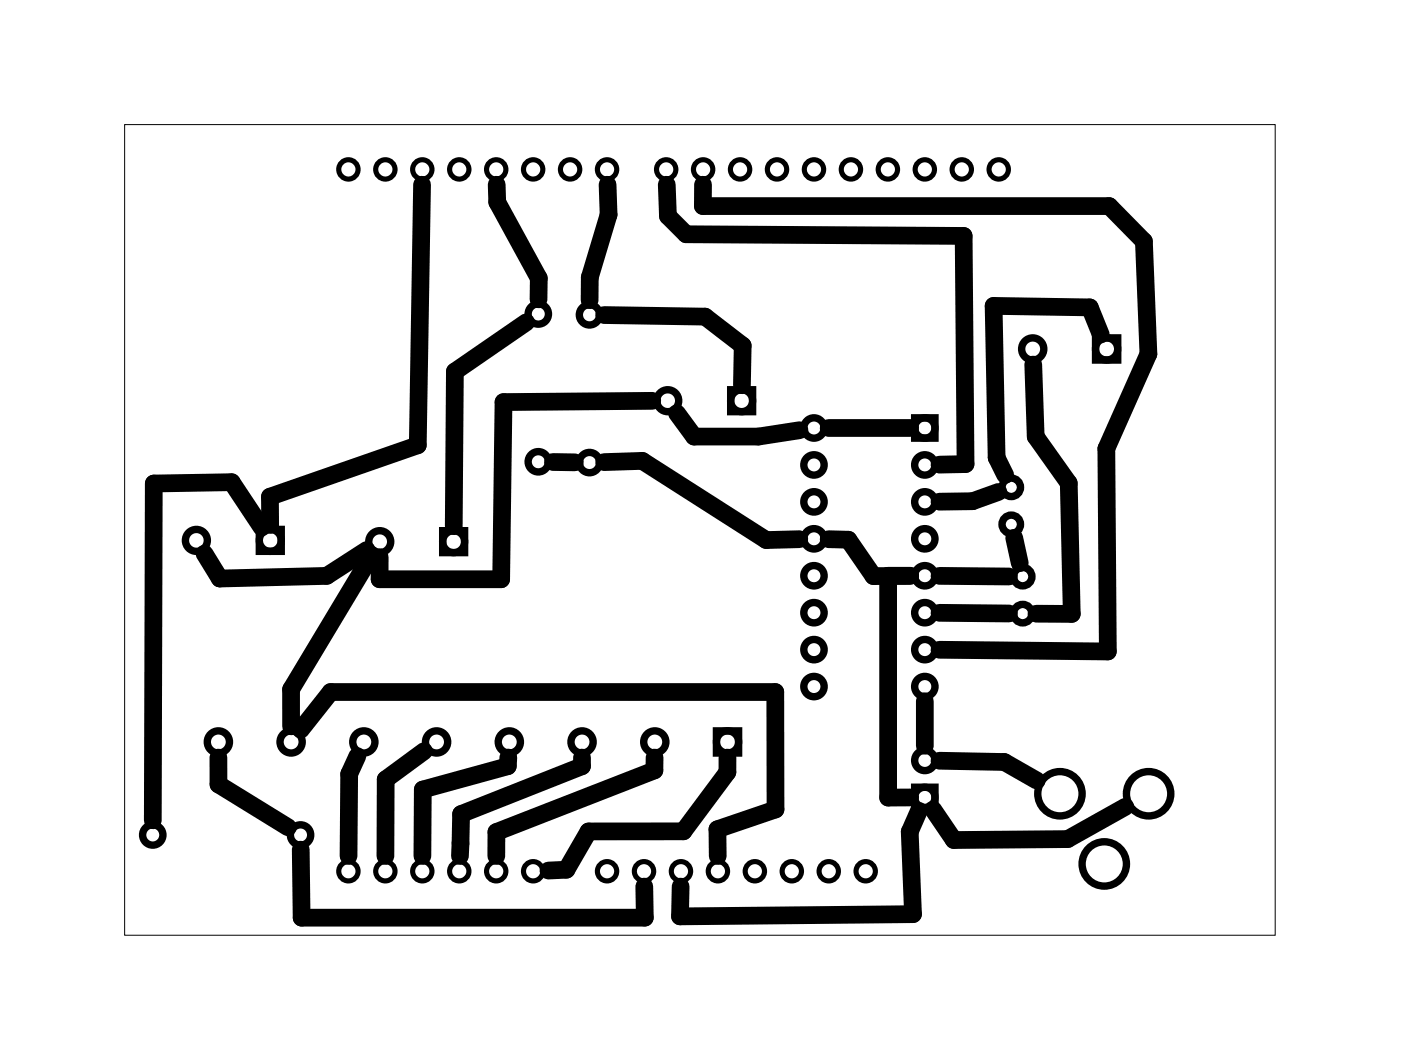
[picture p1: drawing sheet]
<svg xmlns="http://www.w3.org/2000/svg" width="96mm" height="73mm" viewBox="0 0 96 73" stroke-linecap="round" stroke-linejoin="round" font-family="sans-serif">
<path d="M8.6 8.6h79.1v55.7h-79.1z" fill="none" stroke="#000" stroke-width=".07"/>
<g fill="none" stroke="#000" stroke-width=".51">
<path d="M17.8 36.4h1.5v1.5h-1.5zM30.4 36.5h1.5v1.5h-1.5zM50.2 26.8h1.5v1.5h-1.5zM62.9 28.7h1.4v1.4h-1.4zM75.3 23.2h1.5v1.6h-1.5zM49.3 50.3h1.5v1.5h-1.5zM62.9 54.1h1.4v1.4h-1.4z"/>
<circle cx="13.5" cy="37.2" r=".75"/>
<circle cx="18.6" cy="37.2" r=".75"/>
<circle cx="26.1" cy="37.2" r=".75"/>
<circle cx="31.2" cy="37.2" r=".75"/>
<circle cx="37" cy="31.8" r=".7"/>
<circle cx="37" cy="21.6" r=".7"/>
<circle cx="40.5" cy="31.8" r=".7"/>
<circle cx="40.5" cy="21.6" r=".7"/>
<circle cx="45.9" cy="27.6" r=".75"/>
<circle cx="51" cy="27.6" r=".75"/>
<circle cx="56" cy="29.4" r=".7"/>
<circle cx="56" cy="37" r=".7"/>
<circle cx="56" cy="39.6" r=".7"/>
<circle cx="56" cy="34.5" r=".7"/>
<circle cx="56" cy="32" r=".7"/>
<circle cx="63.6" cy="29.4" r=".7"/>
<circle cx="63.6" cy="37" r=".7"/>
<circle cx="63.6" cy="39.6" r=".7"/>
<circle cx="63.6" cy="32" r=".7"/>
<circle cx="63.6" cy="34.5" r=".7"/>
<circle cx="69.5" cy="36.1" r=".64"/>
<circle cx="69.5" cy="33.5" r=".64"/>
<circle cx="70.3" cy="39.6" r=".64"/>
<circle cx="71" cy="24" r=".76"/>
<circle cx="76.1" cy="24" r=".76"/>
<circle cx="10.5" cy="57.4" r=".7"/>
<circle cx="15" cy="51" r=".76"/>
<circle cx="20" cy="51" r=".76"/>
<circle cx="20.7" cy="57.4" r=".7"/>
<circle cx="25" cy="51" r=".76"/>
<circle cx="30" cy="51" r=".76"/>
<circle cx="35" cy="51" r=".76"/>
<circle cx="40" cy="51" r=".76"/>
<circle cx="45" cy="51" r=".76"/>
<circle cx="50" cy="51" r=".76"/>
<circle cx="56" cy="44.7" r=".7"/>
<circle cx="56" cy="42.1" r=".7"/>
<circle cx="56" cy="47.2" r=".7"/>
<circle cx="63.6" cy="54.8" r=".7"/>
<circle cx="63.6" cy="52.3" r=".7"/>
<circle cx="63.6" cy="42.1" r=".7"/>
<circle cx="63.6" cy="47.2" r=".7"/>
<circle cx="63.6" cy="44.7" r=".7"/>
<circle cx="70.3" cy="42.2" r=".64"/>
<circle cx="72.9" cy="54.6" r="1.52"/>
<circle cx="75.9" cy="59.4" r="1.52"/>
<circle cx="79" cy="54.6" r="1.52"/>
</g>
<g fill="none" stroke="#000" stroke-width=".35">
<circle cx="24" cy="11.6" r=".66"/>
<circle cx="26.5" cy="11.6" r=".66"/>
<circle cx="29" cy="11.6" r=".66"/>
<circle cx="31.6" cy="11.6" r=".66"/>
<circle cx="34.1" cy="11.6" r=".66"/>
<circle cx="36.7" cy="11.6" r=".66"/>
<circle cx="39.2" cy="11.6" r=".66"/>
<circle cx="41.7" cy="11.6" r=".66"/>
<circle cx="45.8" cy="11.6" r=".66"/>
<circle cx="48.3" cy="11.6" r=".66"/>
<circle cx="50.9" cy="11.6" r=".66"/>
<circle cx="53.4" cy="11.6" r=".66"/>
<circle cx="56" cy="11.6" r=".66"/>
<circle cx="58.5" cy="11.6" r=".66"/>
<circle cx="61" cy="11.6" r=".66"/>
<circle cx="63.6" cy="11.6" r=".66"/>
<circle cx="66.1" cy="11.6" r=".66"/>
<circle cx="68.7" cy="11.6" r=".66"/>
<circle cx="24" cy="59.9" r=".66"/>
<circle cx="26.5" cy="59.9" r=".66"/>
<circle cx="29" cy="59.9" r=".66"/>
<circle cx="31.6" cy="59.9" r=".66"/>
<circle cx="34.1" cy="59.9" r=".66"/>
<circle cx="36.7" cy="59.9" r=".66"/>
<circle cx="41.7" cy="59.9" r=".66"/>
<circle cx="44.3" cy="59.9" r=".66"/>
<circle cx="46.8" cy="59.9" r=".66"/>
<circle cx="49.4" cy="59.9" r=".66"/>
<circle cx="51.9" cy="59.9" r=".66"/>
<circle cx="54.4" cy="59.9" r=".66"/>
<circle cx="57" cy="59.9" r=".66"/>
<circle cx="59.5" cy="59.9" r=".66"/>
</g>
<g fill="none" stroke="#000" stroke-width="1.2">
<path d="M29 12.7l-.3 17.9-10.1 3.6v1.9M34.1 12.7l.1 1.2 2.8 5.2v1.5M41.8 12.7v2.1l-1.3 4.3v1.5M45.8 12.7l.1 2.2 1.3 1.2 19 .1 .2 15.7h-1.8M48.3 12.7v1.5h28l2.3 2.4 .3 7.7-2.8 6.5 .1 14-11.6-.1M18 36.3l-2.1-3.1h-5.3l-.1 23.2M25.2 37.8l-2.7 1.8-7.4 .2-1-1.7M25.6 38.2l-5.6 9.2v2.5M36.2 22.2l-4.9 3.3-.1 10.7M38 31.8h1.5M41.5 31.8l2.7-.1 8.5 5.4h2.2M41.5 21.7l7 .1 2.6 2-.1 2.7"/>
<path d="M44.8 27.6h-10.2l-.1 12.2h-8.4v-1.5M46.5 28.4l1.2 1.6h4.4l2.9-.4M57 37.1h1.3l1.7 2.5h2.6h-1.5v15.2h1.5M57 29.4h5.6M64.6 39.6h4.8M68.6 33.8l-1.7 .7h-2.3M69.7 37l.4 1.7M71 25.1l.2 4.9 2.3 3.2 .2 9h-2.5M75.7 23l-.8-1.9-6.6-.1 .2 10.5 .6 1.2M15 52.1v1.8l4.8 3M20.7 58.4v4.7h23.6v-2.1M20.7 50.2l2-2.6h30.6v8.1l-4 1.3v1.9"/>
<path d="M24.6 52l-.6 1.2v5.7M29.1 51.7l-2.6 1.9v5.3M34.9 52.1v.6l-5.8 1.6-.1 4.6M40 52.1v.6l-8.3 3.3-.1 2.9M45 52.1v.9l-10.9 4.2v1.7M50 52.1v1l-3 4.1h-6.5l-1.6 2.6-1.2 .1M63.2 55.8l-.7 1.4 .3 5.7-16.1 .1 .1-2M63.6 48.2v3.1M64.6 52.3l4.4 .1 2.3 1.3M64.6 42.1l4.8 .1M77.4 55.5l-4 2.2-7.8 .1-1.5-2.1"/>
</g>
</svg>
